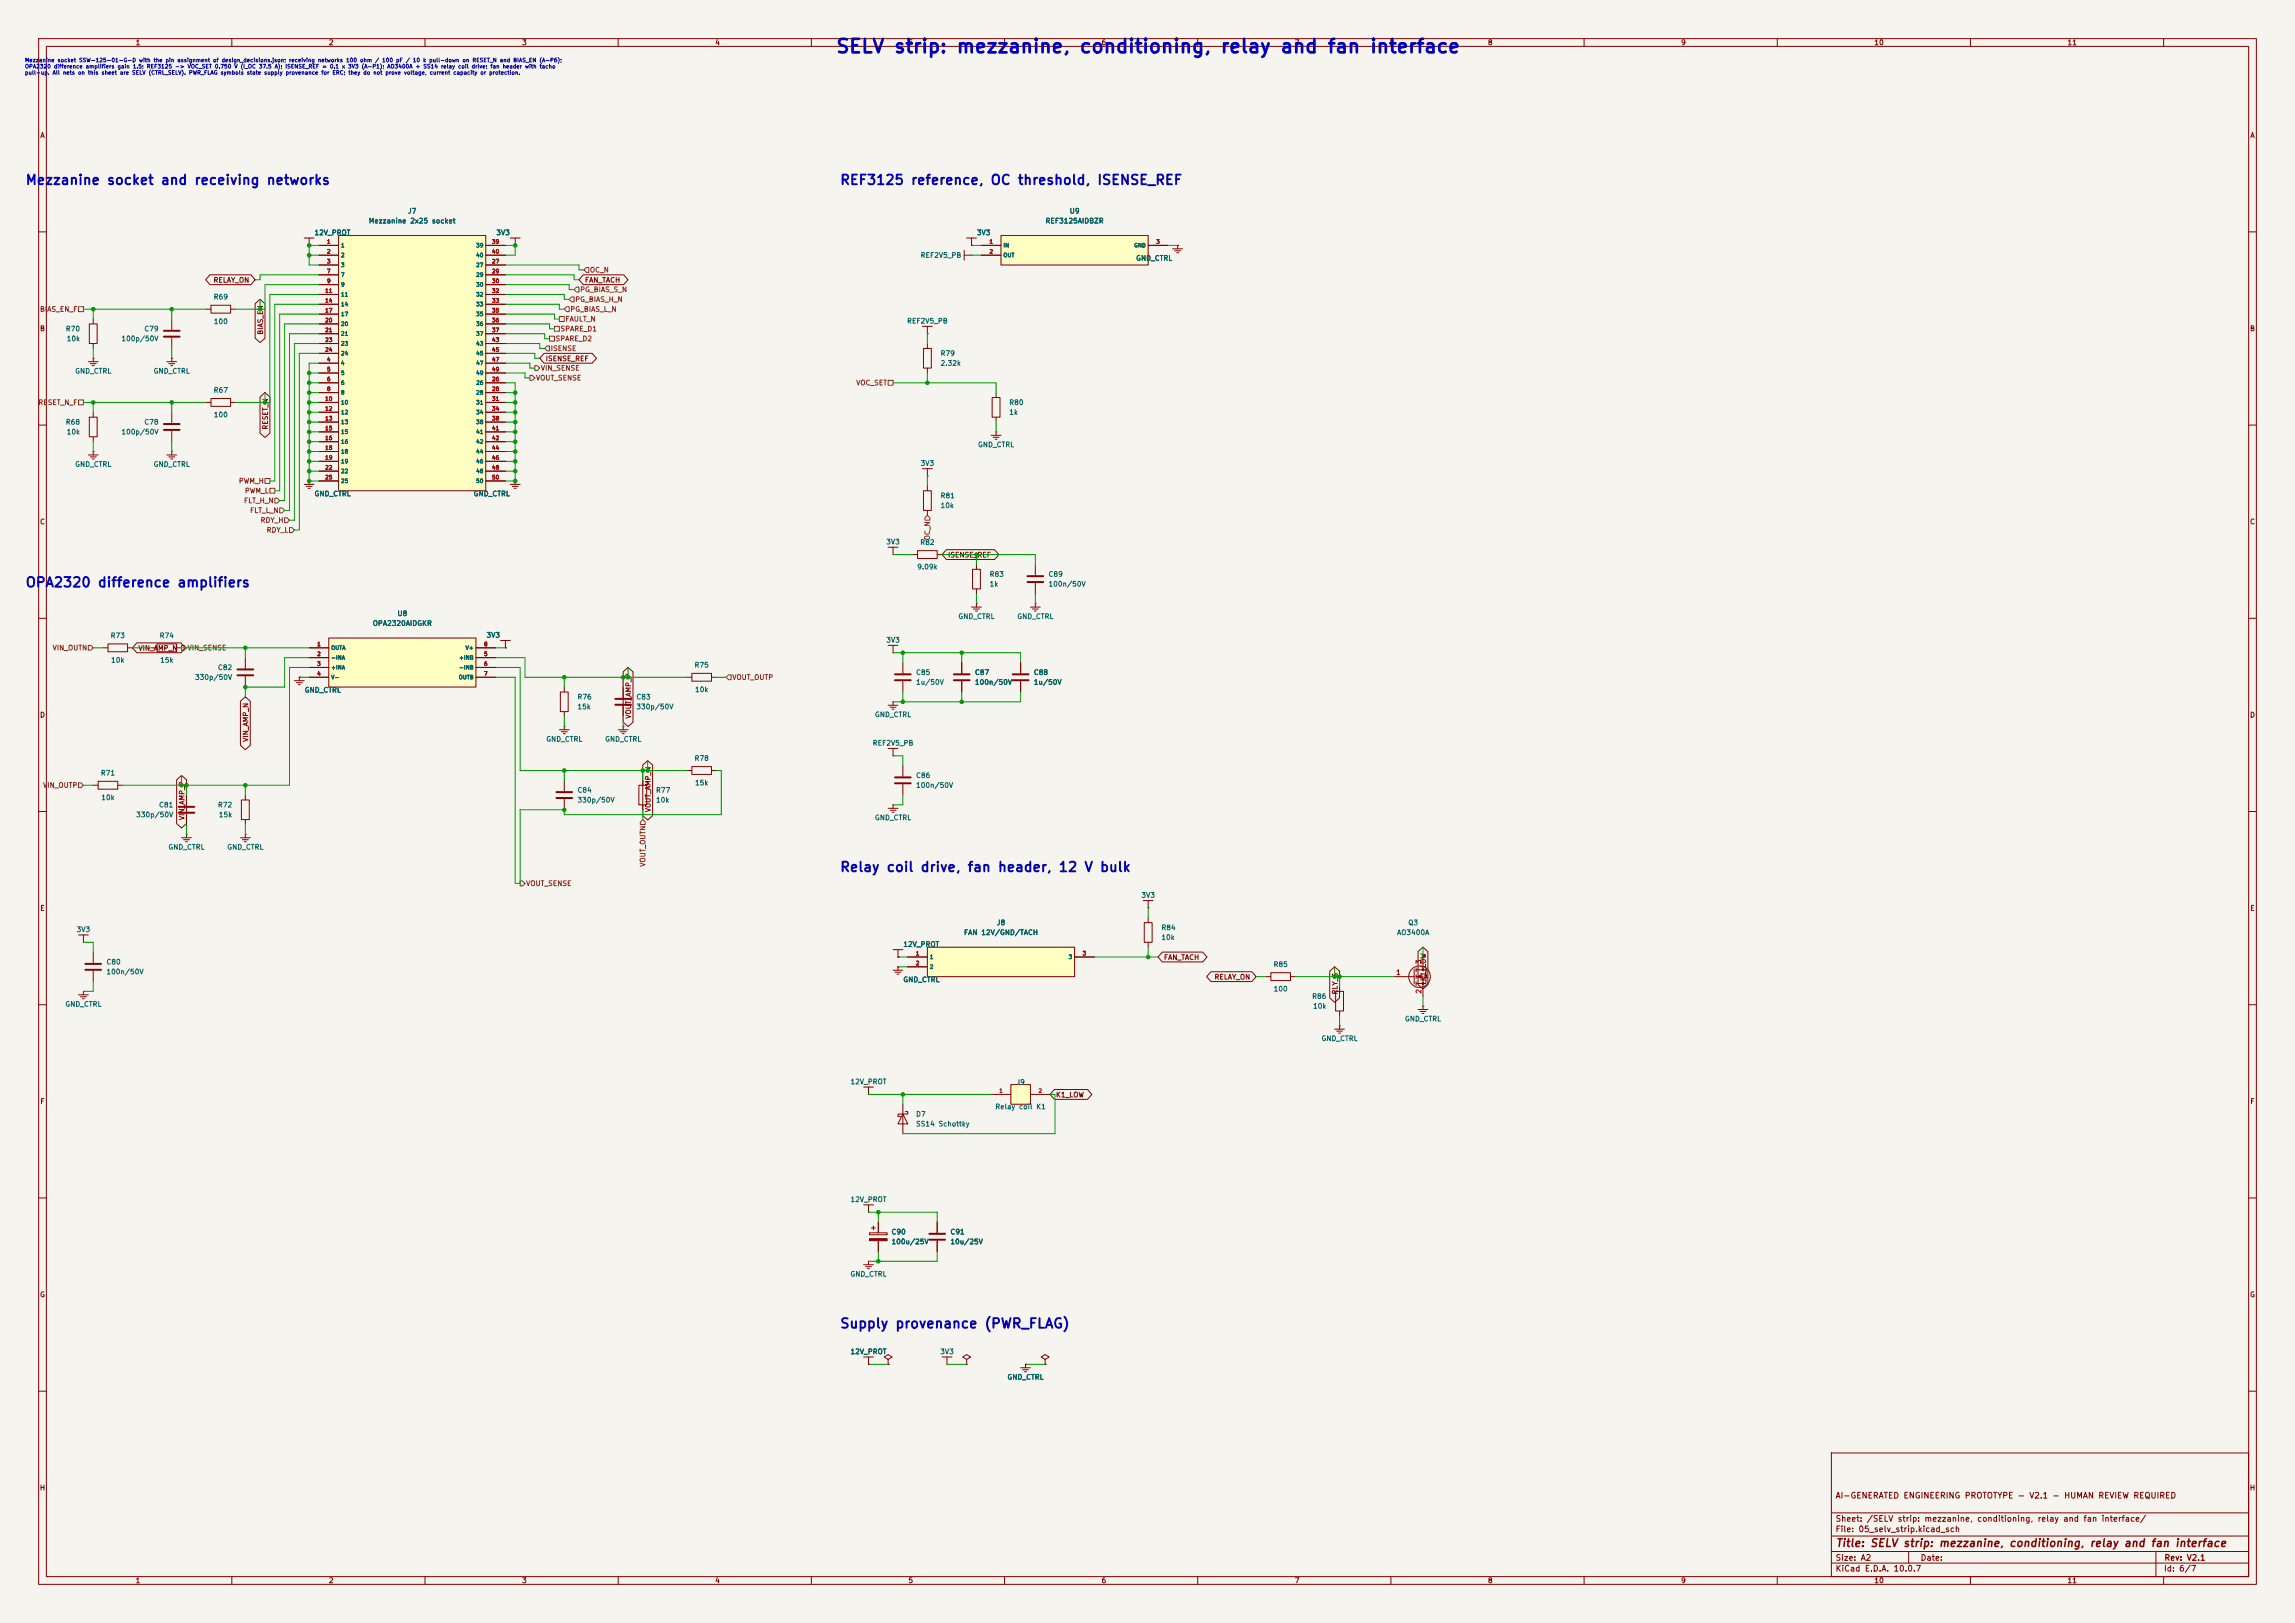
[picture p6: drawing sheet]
<svg xmlns="http://www.w3.org/2000/svg" width="594mm" height="420mm" viewBox="0 0 594 420" stroke-linecap="round" stroke-linejoin="round" font-family="sans-serif">
<defs><g id="words">
<text font-size="3.5" fill="#0000c2" x="216.2" y="14.6">SELV strip: mezzanine, conditioning, relay and fan interface</text>
<g font-size="2.5" fill="#0000c2">
<text x="6.4" y="48.4">Mezzanine socket and receiving networks</text>
<text x="217.2" y="48.4">REF3125 reference, OC threshold, ISENSE_REF</text>
<text x="6.4" y="152.6">OPA2320 difference amplifiers</text>
<text x="217.2" y="226.2">Relay coil drive, fan header, 12 V bulk</text>
<text x="217.2" y="344.3">Supply provenance (PWR_FLAG)</text>
</g>
<text font-size="2" fill="#840000" x="475" y="400.8">Title: SELV strip: mezzanine, conditioning, relay and fan interface</text>
<g font-size="1.5" fill="#840000">
<text x="475" y="388.1">AI-GENERATED ENGINEERING PROTOTYPE - V2.1 - HUMAN REVIEW REQUIRED</text>
<text x="475" y="394.1">Sheet: /SELV strip: mezzanine, conditioning, relay and fan interface/</text>
<text x="475" y="396.8">File: 05_selv_strip.kicad_sch</text>
<text x="475" y="407">KiCad E.D.A. 10.0.7</text>
<text x="475" y="404.2">Size: A2</text>
<text x="497" y="404.2">Date:</text>
<text x="560" y="407">Id: 6/7</text>
<text x="560.1" y="404.2">Rev: V2.1</text>
</g>
<g font-size="1.3" fill="#840000">
<text x="35" y="12">1</text>
<text x="85" y="12">2</text>
<text x="135" y="12">3</text>
<text x="185" y="12">4</text>
<text x="235" y="12">5</text>
<text x="285" y="12">6</text>
<text x="335" y="12">7</text>
<text x="385" y="12">8</text>
<text x="435" y="12">9</text>
<text x="485" y="12">10</text>
<text x="535" y="12">11</text>
<text x="10.3" y="36">A</text>
<text x="582.3" y="36">A</text>
<text x="55.1" y="73.4">RELAY_ON</text>
<text x="151.3" y="73.4">FAN_TACH</text>
<text x="10.2" y="86">B</text>
<text x="68.4" y="86.7" transform="rotate(-90 68.4 86.7)">BIAS_EN</text>
<text x="582.2" y="86">B</text>
<text x="141.1" y="93.8">ISENSE_REF</text>
<text x="69.6" y="111.3" transform="rotate(-90 69.6 111.3)">RESET_N</text>
<text x="10.2" y="136">C</text>
<text x="582.2" y="136">C</text>
<text x="245.2" y="144.6">ISENSE_REF</text>
<text x="35.7" y="168.7">VIN_AMP_N</text>
<text x="10.2" y="186">D</text>
<text x="582.2" y="186">D</text>
<text x="163.6" y="186.1" transform="rotate(-90 163.6 186.1)">VOUT_AMP_P</text>
<text x="64.6" y="192.1" transform="rotate(-90 64.6 192.1)">VIN_AMP_N</text>
<text x="48" y="212.4" transform="rotate(-90 48 212.4)">VIN_AMP_P</text>
<text x="168.7" y="210.3" transform="rotate(-90 168.7 210.3)">VOUT_AMP_N</text>
<text x="10.3" y="236">E</text>
<text x="582.3" y="236">E</text>
<text x="301.1" y="248.7">FAN_TACH</text>
<text x="314.2" y="253.8">RELAY_ON</text>
<text x="346.5" y="257.5" transform="rotate(-90 346.5 257.5)">RLY_G</text>
<text x="369.4" y="254" transform="rotate(-90 369.4 254)">K1_LOW</text>
<text x="10.3" y="286">F</text>
<text x="273.2" y="284.3">K1_LOW</text>
<text x="582.3" y="286">F</text>
<text x="10.2" y="336">G</text>
<text x="582.2" y="336">G</text>
<text x="10.2" y="386">H</text>
<text x="582.2" y="386">H</text>
<text x="35" y="410">1</text>
<text x="85" y="410">2</text>
<text x="135" y="410">3</text>
<text x="185" y="410">4</text>
<text x="235" y="410">5</text>
<text x="285" y="410">6</text>
<text x="335" y="410">7</text>
<text x="385" y="410">8</text>
<text x="435" y="410">9</text>
<text x="485" y="410">10</text>
<text x="535" y="410">11</text>
</g>
<g font-size="1.3" fill="#006464">
<text x="95.3" y="58.1">Mezzanine 2x25 socket</text>
<text x="105.5" y="55.6">J7</text>
<text x="270.5" y="58.1">REF3125AIDBZR</text>
<text x="276.7" y="55.6">U9</text>
<text x="81.3" y="61.2">12V_PROT</text>
<text x="128.3" y="61.2">3V3</text>
<text x="252.7" y="61.2">3V3</text>
<text x="238.2" y="67">REF2V5_PB</text>
<text x="293.9" y="67.8">GND_CTRL</text>
<text x="55.2" y="77.8">R69</text>
<text x="16.9" y="86.1">R70</text>
<text x="17.1" y="88.6">10k</text>
<text x="31.3" y="88.6">100p/50V</text>
<text x="37.2" y="86.1">C79</text>
<text x="55.2" y="84.1">100</text>
<text x="234.6" y="84">REF2V5_PB</text>
<text x="243.3" y="92.4">R79</text>
<text x="243.3" y="94.9">2.32k</text>
<text x="19.3" y="97">GND_CTRL</text>
<text x="39.6" y="97">GND_CTRL</text>
<text x="55.2" y="101.9">R67</text>
<text x="261.1" y="105.1">R80</text>
<text x="261.1" y="107.6">1k</text>
<text x="16.9" y="110.2">R68</text>
<text x="17.1" y="112.7">10k</text>
<text x="31.3" y="112.7">100p/50V</text>
<text x="37.2" y="110.2">C78</text>
<text x="55.2" y="108.3">100</text>
<text x="253" y="116">GND_CTRL</text>
<text x="19.3" y="121.1">GND_CTRL</text>
<text x="39.6" y="121.1">GND_CTRL</text>
<text x="238.1" y="120.9">3V3</text>
<text x="81.3" y="128.7">GND_CTRL</text>
<text x="122.5" y="128.7">GND_CTRL</text>
<text x="243.3" y="129.2">R81</text>
<text x="243.3" y="131.8">10k</text>
<text x="229.3" y="141.2">3V3</text>
<text x="238.1" y="141.3">R82</text>
<text x="237.3" y="147.6">9.09k</text>
<text x="256" y="149.6">R83</text>
<text x="271.3" y="149.6">C89</text>
<text x="256" y="152.1">1k</text>
<text x="271.3" y="152.1">100n/50V</text>
<text x="102.7" y="159.7">U8</text>
<text x="247.9" y="160.5">GND_CTRL</text>
<text x="263.2" y="160.5">GND_CTRL</text>
<text x="28.5" y="165.4">R73</text>
<text x="41.2" y="165.4">R74</text>
<text x="96.4" y="162.3">OPA2320AIDGKR</text>
<text x="125.8" y="165.3">3V3</text>
<text x="229.3" y="166.6">3V3</text>
<text x="28.6" y="171.8">10k</text>
<text x="41.3" y="171.8">15k</text>
<text x="56.3" y="173.7">C82</text>
<text x="179.6" y="173">R75</text>
<text x="50.3" y="176.2">330p/50V</text>
<text x="78.7" y="179.5">GND_CTRL</text>
<text x="179.8" y="179.4">10k</text>
<text x="237" y="175">C85</text>
<text x="237" y="177.5">1u/50V</text>
<text x="252.2" y="175">C87</text>
<text x="252.2" y="177.5">100n/50V</text>
<text x="267.4" y="175">C88</text>
<text x="267.4" y="177.5">1u/50V</text>
<text x="149.3" y="181.3">R76</text>
<text x="149.3" y="183.8">15k</text>
<text x="164.6" y="181.3">C83</text>
<text x="164.6" y="183.8">330p/50V</text>
<text x="226.3" y="185.9">GND_CTRL</text>
<text x="141.2" y="192.2">GND_CTRL</text>
<text x="156.5" y="192.2">GND_CTRL</text>
<text x="179.6" y="197.2">R78</text>
<text x="225.8" y="193.2">REF2V5_PB</text>
<text x="26" y="201">R71</text>
<text x="179.8" y="203.5">15k</text>
<text x="237" y="201.6">C86</text>
<text x="26.1" y="207.3">10k</text>
<text x="41" y="209.2">C81</text>
<text x="56.3" y="209.2">R72</text>
<text x="149.3" y="205.4">C84</text>
<text x="149.3" y="208">330p/50V</text>
<text x="169.7" y="205.4">R77</text>
<text x="169.7" y="208">10k</text>
<text x="237" y="204.2">100n/50V</text>
<text x="35.1" y="211.8">330p/50V</text>
<text x="56.5" y="211.8">15k</text>
<text x="226.3" y="212.5">GND_CTRL</text>
<text x="43.4" y="220.2">GND_CTRL</text>
<text x="58.7" y="220.2">GND_CTRL</text>
<text x="295.3" y="232.6">3V3</text>
<text x="257.9" y="239.7">J8</text>
<text x="364.4" y="239.7">Q3</text>
<text x="19.7" y="241.5">3V3</text>
<text x="233.7" y="245.3">12V_PROT</text>
<text x="249.4" y="242.3">FAN 12V/GND/TACH</text>
<text x="300.5" y="241">R84</text>
<text x="300.5" y="243.5">10k</text>
<text x="361.5" y="242.3">AO3400A</text>
<text x="27.4" y="249.9">C80</text>
<text x="329.5" y="250.5">R85</text>
<text x="27.4" y="252.4">100n/50V</text>
<text x="233.7" y="254.5">GND_CTRL</text>
<text x="329.5" y="256.9">100</text>
<text x="16.8" y="260.8">GND_CTRL</text>
<text x="339.5" y="258.8">R86</text>
<text x="339.7" y="261.3">10k</text>
<text x="341.9" y="269.7">GND_CTRL</text>
<text x="363.5" y="264.6">GND_CTRL</text>
<text x="220" y="280.9">12V_PROT</text>
<text x="262.9" y="281">J9</text>
<text x="257.5" y="287.3">Relay coil K1</text>
<text x="237" y="289.3">D7</text>
<text x="237" y="291.8">SS14 Schottky</text>
<text x="220" y="311.4">12V_PROT</text>
<text x="230.6" y="319.7">C90</text>
<text x="230.6" y="322.3">100u/25V</text>
<text x="245.9" y="319.7">C91</text>
<text x="245.9" y="322.3">10u/25V</text>
<text x="220" y="330.7">GND_CTRL</text>
<text x="220" y="350.7">12V_PROT</text>
<text x="243.2" y="350.7">3V3</text>
<text x="260.6" y="357.3">GND_CTRL</text>
</g>
<g font-size="1.3" fill="#725600">
<text x="152.6" y="70.8">OC_N</text>
<text x="150" y="75.9">PG_BIAS_S_N</text>
<text x="10.2" y="81">BIAS_EN_F</text>
<text x="146.2" y="83.5">FAULT_N</text>
<text x="147.5" y="81">PG_BIAS_L_N</text>
<text x="148.8" y="78.4">PG_BIAS_H_N</text>
<text x="143.7" y="88.6">SPARE_D2</text>
<text x="144.9" y="86.1">SPARE_D1</text>
<text x="142.4" y="91.1">ISENSE</text>
<text x="138.6" y="98.8">VOUT_SENSE</text>
<text x="139.9" y="96.2">VIN_SENSE</text>
<text x="221.5" y="100">VOC_SET</text>
<text x="9.8" y="105.1">RESET_N_F</text>
<text x="61.7" y="125.4">PWM_H</text>
<text x="63" y="130.5">FLT_H_N</text>
<text x="63.3" y="128">PWM_L</text>
<text x="64.6" y="133">FLT_L_N</text>
<text x="67.3" y="135.6">RDY_H</text>
<text x="68.9" y="138.1">RDY_L</text>
<text x="241" y="139.9" transform="rotate(-90 241 139.9)">OC_N</text>
<text x="13.5" y="168.6">VIN_OUTN</text>
<text x="48.4" y="168.6">VIN_SENSE</text>
<text x="189.4" y="176.2">VOUT_OUTP</text>
<text x="11" y="204.2">VIN_OUTP</text>
<text x="167.3" y="224.4" transform="rotate(-90 167.3 224.4)">VOUT_OUTN</text>
<text x="136.1" y="229.6">VOUT_SENSE</text>
</g>
<g font-size="1.3" fill="#a90000">
<text x="368.2" y="249.7" transform="rotate(-90 368.2 249.7)">3</text>
<text x="361.2" y="252.6">1</text>
<text x="368.2" y="257.3" transform="rotate(-90 368.2 257.3)">2</text>
</g>
<g font-size="1" fill="#0000c2">
<text x="6.4" y="16.3">Mezzanine socket SSW-125-01-G-D with the pin assignment of design_decisions.json; receiving networks 100 ohm / 100 pF / 10 k pull-down on RESET_N and BIAS_EN (A-P6);</text>
<text x="6.4" y="17.9">OPA2320 difference amplifiers gain 1.5; REF3125 -&gt; VOC_SET 0.750 V (I_OC 37.5 A); ISENSE_REF = 0.1 x 3V3 (A-P1); AO3400A + SS14 relay coil drive; fan header with tacho</text>
<text x="6.4" y="19.6">pull-up. All nets on this sheet are SELV (CTRL_SELV). PWR_FLAG symbols state supply provenance for ERC; they do not prove voltage, current capacity or protection.</text>
</g>
<g font-size="1" fill="#a90000">
<text x="84.5" y="63.3">1</text>
<text x="84.5" y="65.9">2</text>
<text x="127.2" y="63.3">39</text>
<text x="127.2" y="65.9">40</text>
<text x="256" y="63.3">1</text>
<text x="256" y="65.9">2</text>
<text x="299.1" y="63.3">3</text>
<text x="84.5" y="68.4">3</text>
<text x="84.5" y="70.9">7</text>
<text x="127.2" y="68.4">27</text>
<text x="127.2" y="70.9">29</text>
<text x="84" y="76">11</text>
<text x="84.5" y="73.5">9</text>
<text x="127.2" y="73.5">30</text>
<text x="127.2" y="76">32</text>
<text x="84" y="78.6">14</text>
<text x="84" y="81.1">17</text>
<text x="84" y="83.6">20</text>
<text x="127.2" y="78.6">33</text>
<text x="127.2" y="81.1">35</text>
<text x="127.2" y="83.6">36</text>
<text x="84" y="86.2">21</text>
<text x="84" y="88.7">23</text>
<text x="127.2" y="86.2">37</text>
<text x="127.2" y="88.7">43</text>
<text x="84" y="91.3">24</text>
<text x="84.5" y="93.8">4</text>
<text x="127.2" y="91.3">45</text>
<text x="127.2" y="93.8">47</text>
<text x="84.5" y="96.3">5</text>
<text x="84.5" y="98.9">6</text>
<text x="84.5" y="101.4">8</text>
<text x="127.2" y="98.9">26</text>
<text x="127.2" y="101.4">28</text>
<text x="127.2" y="96.3">49</text>
<text x="84" y="104">10</text>
<text x="84" y="106.5">12</text>
<text x="127.2" y="104">31</text>
<text x="127.2" y="106.5">34</text>
<text x="84" y="109">13</text>
<text x="84" y="111.6">15</text>
<text x="127.2" y="109">38</text>
<text x="127.2" y="111.6">41</text>
<text x="84" y="114.1">16</text>
<text x="84" y="116.7">18</text>
<text x="84" y="119.2">19</text>
<text x="127.2" y="114.1">42</text>
<text x="127.2" y="116.7">44</text>
<text x="127.2" y="119.2">46</text>
<text x="84" y="121.7">22</text>
<text x="84" y="124.3">25</text>
<text x="127.2" y="121.7">48</text>
<text x="127.2" y="124.3">50</text>
<text x="82" y="167.5">1</text>
<text x="125.2" y="167.5">8</text>
<text x="82" y="170">2</text>
<text x="82" y="172.5">3</text>
<text x="125.2" y="170">5</text>
<text x="125.2" y="172.5">6</text>
<text x="82" y="175.1">4</text>
<text x="125.2" y="175.1">7</text>
<text x="236.9" y="247.5">1</text>
<text x="236.9" y="250">2</text>
<text x="280.1" y="247.5">3</text>
<text x="258.5" y="283">1</text>
<text x="268.7" y="283">2</text>
</g>
<g font-size="1" fill="#006464">
<text x="88.1" y="64.3">1</text>
<text x="123.1" y="64.3">39</text>
<text x="259.6" y="64.3">IN</text>
<text x="293.4" y="64.3">GND</text>
<text x="88.1" y="66.8">2</text>
<text x="88.1" y="69.3">3</text>
<text x="88.1" y="71.9">7</text>
<text x="123.1" y="69.3">27</text>
<text x="123.1" y="71.9">29</text>
<text x="123.1" y="66.8">40</text>
<text x="259.6" y="66.8">OUT</text>
<text x="88.1" y="74.4">9</text>
<text x="88.1" y="77">11</text>
<text x="123.1" y="74.4">30</text>
<text x="123.1" y="77">32</text>
<text x="88.1" y="79.5">14</text>
<text x="88.1" y="82">17</text>
<text x="123.1" y="79.5">33</text>
<text x="123.1" y="82">35</text>
<text x="88.1" y="84.6">20</text>
<text x="88.1" y="87.1">21</text>
<text x="88.1" y="89.7">23</text>
<text x="123.1" y="84.6">36</text>
<text x="123.1" y="87.1">37</text>
<text x="123.1" y="89.7">43</text>
<text x="88.1" y="94.7">4</text>
<text x="88.1" y="92.2">24</text>
<text x="123.1" y="92.2">45</text>
<text x="123.1" y="94.7">47</text>
<text x="88.1" y="97.3">5</text>
<text x="88.1" y="99.8">6</text>
<text x="123.1" y="99.8">26</text>
<text x="123.1" y="97.3">49</text>
<text x="88.1" y="102.4">8</text>
<text x="88.1" y="104.9">10</text>
<text x="88.1" y="107.4">12</text>
<text x="123.1" y="102.4">28</text>
<text x="123.1" y="104.9">31</text>
<text x="123.1" y="107.4">34</text>
<text x="88.1" y="110">13</text>
<text x="88.1" y="112.5">15</text>
<text x="123.1" y="110">38</text>
<text x="123.1" y="112.5">41</text>
<text x="88.1" y="115.1">16</text>
<text x="88.1" y="117.6">18</text>
<text x="123.1" y="115.1">42</text>
<text x="123.1" y="117.6">44</text>
<text x="88.1" y="120.1">19</text>
<text x="88.1" y="122.7">22</text>
<text x="88.1" y="125.2">25</text>
<text x="123.1" y="120.1">46</text>
<text x="123.1" y="122.7">48</text>
<text x="123.1" y="125.2">50</text>
<text x="85.6" y="168.4">OUTA</text>
<text x="85.6" y="170.9">-INA</text>
<text x="85.6" y="173.5">+INA</text>
<text x="118.7" y="170.9">+INB</text>
<text x="118.7" y="173.5">-INB</text>
<text x="120.4" y="168.4">V+</text>
<text x="85.6" y="176">V-</text>
<text x="118.6" y="176">OUTB</text>
<text x="240.5" y="248.4">1</text>
<text x="240.5" y="250.9">2</text>
<text x="276.5" y="248.4">3</text>
</g>
</g></defs>
<path d="M0 0h594v420h-594z" fill="#f5f4ef" stroke="#f5f4ef" stroke-width=".26"/>
<g fill="none" stroke="#840000" stroke-width=".26">
<path d="M10 10h574v400h-574zM12 12h570v396h-570zM60 10v2M110 10v2M160 10v2M210 10v2M260 10v2M310 10v2M360 10v2M410 10v2M460 10v2M510 10v2"/>
<path d="M560 10v2M10 60h2M132.1 61.6h2.5M133.3 63.5h.1M133.3 61.6v1.9M250.2 61.6h2.5M251.5 63.5h.1M251.5 61.6v1.9M582 60h2M43.2 93.6h2.5M43.7 94.1h1.5M44.2 94.6h.5"/>
<path d="M44.4 92.7h.1M44.4 82.6v2.7M44.4 87.4v2.8M44.4 92.7v.9M10 110h2M43.2 117.7h2.5M43.7 118.2h1.5M44.2 118.7h.5M44.4 116.8h.1M44.4 116.8v.9M256.5 112.6h2.6M257 113.2h1.6"/>
<path d="M257.6 113.7h.5M257.8 111.8h.1M257.8 111.8v.8M582 110h2M132.1 125.3h2.5M132.6 125.9h1.5M133.1 126.4h.5M133.3 124.5h.1M133.3 124.5v.8M238.8 121.3h2.5M240 123.2h.1M240 121.3v1.9"/>
<path d="M268 146.1v2.7M268 150.9v2.8M10 160h2M129.5 165.7h2.6M130.8 167.6h.1M130.8 165.7v1.9M582 160h2M144.8 188.8h2.5M145.3 189.4h1.5M145.8 189.9h.5M146 188h.1M146 188v.8"/>
<path d="M10 210h2M582 210h2M10 260h2M582 260h2M10 310h2M582 310h2M10 360h2M474 376h108v32h-108zM582 360h2M474 397.5h108M474 391.5h108M60 408v2"/>
<path d="M110 408v2M160 408v2M210 408v2M260 408v2M310 408v2M360 408v2M410 408v2M460 408v2M474 404.5h108M474 401.5h108M494 401.5v3M510 408v2"/>
<path d="M558 401.5v6.5M560 408v2"/>
</g>
<path d="M42.4 85.6h4.1M42.4 87.1h4.1M265.9 149.1h4.1M265.9 150.6h4.1" fill="none" stroke="#840000" stroke-width=".51"/>
<path d="M259.1 61h38.1v7.6h-38.1z" fill="#ffffc2"/>
<g fill="none" stroke="#840000" stroke-width=".26">
<path d="M254 63.5h5.1M254 66h5.1M259.1 61h38.1v7.6h-38.1zM297.2 63.5h5.1M22.9 117.7h2.5M23.1 108h2v5h-2zM23.4 118.2h1.5M23.9 118.7h.5M24.1 116.8h.1M24.1 106.7v1.3M24.1 113v1.3M24.1 116.8v.9"/>
<path d="M53.3 104.1h1.3M54.6 103.1h5.1v2.1h-5.1zM59.7 104.1h1.3M76.2 176.1h2.5M76.7 176.7h1.5M77.2 177.2h.5M77.5 175.3h.1M77.5 175.3v.8"/>
</g>
<path d="M85.1 165.1h38.1v12.7h-38.1z" fill="#ffffc2"/>
<g fill="none" stroke="#840000" stroke-width=".26">
<path d="M54.6 79h5.1v2h-5.1zM53.3 80h1.3M59.7 80h1.3M44.4 106.7v2.8M44.4 111.5v2.8M229.9 141.6h2.5M231.1 143.5h.1M231.1 141.6v1.9M236.2 143.5h1.3M237.5 142.5h5.1v2h-5.1zM242.6 143.5h1.2M80 167.6h5.1"/>
<path d="M80 170.2h5.1M80 172.7h5.1M80 175.3h5.1M85.1 165.1h38.1v12.7h-38.1zM123.2 167.6h5.1M123.2 170.2h5.1M123.2 172.7h5.1M123.2 175.3h5.1M223.5 351.2h2.6M224.8 353.1h.1M224.8 351.2v1.9M229.9 351.8l1-.6-1-.7-1 .7 1 .6v1.3"/>
<path d="M229.9 353.1h.1M243.8 351.2h2.6M245.1 353.1h.1M245.1 351.2v1.9"/>
</g>
<path d="M42.4 109.7h4.1M42.4 111.3h4.1" fill="none" stroke="#840000" stroke-width=".51"/>
<path d="M261.6 280.7h5.1v5.1h-5.1z" fill="#ffffc2"/>
<g fill="none" stroke="#840000" stroke-width=".26">
<path d="M303.5 64.4h2.6M304 64.9h1.6M304.5 65.4h.6M304.8 63.5h.1M304.8 63.5v.9M266.7 157.1h2.5M267.2 157.6h1.5M267.7 158.1h.5M268 156.2h.1M268 156.2v.9M295.9 233h2.5M296.2 238.8h2v5h-2z"/>
<path d="M297.2 235h.1M297.2 233v2M297.2 237.5v1.3M231.1 245.7h2.6M232.4 247.7h.1M232.4 245.7v2M297.2 243.8v1.3M256.5 283.2h5.1M261.6 280.7h5.1v5.1h-5.1zM266.7 283.2h5.1"/>
</g>
<path d="M240 245.1h38.1v7.6h-38.1z" fill="#ffffc2"/>
<g fill="none" stroke="#840000" stroke-width=".26">
<path d="M78.7 61.6h2.6M80 63.5h.1M80 61.6v1.9M22.9 93.6h2.5M23.1 83.8h2v5.1h-2zM23.4 94.1h1.5M23.9 94.6h.5M24.1 92.7h.1M24.1 82.6v1.2M24.1 88.9v1.3M24.1 92.7v.9M238.8 84.5h2.5"/>
<path d="M239 90.2h2v5.1h-2zM240 86.4h.1M240 84.5v1.9M240 88.9v1.3M240 95.3v1.2M256.8 102.9h2v5.1h-2zM257.8 101.6v1.3M257.8 108v1.2M251.5 157.1h2.5M252 157.6h1.5M252.5 158.1h.5M252.7 156.2h.1"/>
<path d="M252.7 156.2v.9M26.7 167.6h1.2M27.9 166.6h5.1v2.1h-5.1zM33 167.6h1.3M39.4 167.6h1.2M40.6 166.6h5.1v2.1h-5.1zM45.7 167.6h1.3M63.5 170.2v2.8M63.5 175v2.8M177.8 175.3h1.3M179.1 174.2h5v2.1h-5zM184.1 175.3h1.3"/>
<path d="M229.9 167h2.5M231.1 168.9h.1M231.1 167v1.9M233.7 171.5v2.7M233.7 176.3v2.8M248.9 171.5v2.7M248.9 176.3v2.8M264.2 171.5v2.7M264.2 176.3v2.8M229.9 182.5h2.5M230.4 183h1.5M230.9 183.5h.5"/>
<path d="M231.1 181.6h.1M231.1 181.6v.9M234.9 247.7h5.1M234.9 250.2h5.1M240 245.1h38.1v7.6h-38.1zM278.1 247.7h5.1M327.7 252.7h1.2M328.9 251.7h5.1v2h-5.1zM334 252.7h1.3M345.7 256.5h2v5.1h-2zM346.7 255.3v1.2M360.7 252.7h5.3"/>
<path d="M366 250.8v3.8M366.5 251h2.6v3.5h-2.6M366.5 252.7h1.8v5.1M366.5 250.4v1.1M366.5 252.2v1M366.5 254v1M368.3 247.7v3.3M368.7 252.3h.7M369.1 252.3l.3 .7h-.7zM345.4 266.3h2.6M345.9 266.8h1.6M346.5 267.3h.5"/>
<path d="M346.7 265.4h.1M346.7 261.6v1.3M346.7 265.4v.9M367 261.2h2.6M367.5 261.7h1.6M368 262.3h.6M368.3 260.4h.1M368.3 260.4v.8"/>
<circle cx="367.4" cy="252.7" r="2.79"/>
</g>
<g fill="#840000" stroke="#840000" stroke-width=".26">
<path d="M366.8 252.7l1-.4v.8z"/>
<circle cx="368.3" cy="251" r=".25"/>
<circle cx="368.3" cy="254.5" r=".25"/>
</g>
<path d="M61.5 174.8h4M61.5 173.2h4M231.6 174.5h4.1M231.6 176h4.1M246.9 174.5h4.1M246.9 176h4.1M262.1 174.5h4.1M262.1 176h4.1" fill="none" stroke="#840000" stroke-width=".51"/>
<path d="M87.6 61h38.1v66h-38.1z" fill="#ffffc2"/>
<g fill="none" stroke="#840000" stroke-width=".26">
<path d="M54.3 71.1h10.6l1.1 1.3-1.1 1.3h-10.6l-1.1-1.3zM66 78.6l1.3-1.1 1.3 1.1v8.9l-1.3 1.1-1.3-1.1zM80 63.5h.1M82.5 63.5h5.1M82.5 66h5.1M82.5 68.6h5.1M82.5 71.1h5.1M82.5 73.7h5.1M82.5 76.2h5.1M82.5 78.7h5.1M87.6 61h38.1v66h-38.1zM125.7 63.5h5.1"/>
<path d="M125.7 66h5.1M125.7 68.6h5.1M125.7 71.1h5.1M125.7 73.7h5.1M125.7 76.2h5.1M125.7 78.7h5.1M133.3 63.5h.1M151 71.1h10.4l1.1 1.3-1.1 1.3h-10.4l-1.1-1.3zM249.6 66h1.9M249.6 64.8v2.5M251.5 66h.1M251.5 63.5h.1"/>
<path d="M254 63.5h5.1M254 66h5.1M297.2 63.5h5.1M304.8 63.5h.1M82.5 94h5.1M82.5 96.5h5.1M82.5 99.1h5.1M82.5 81.3h5.1M82.5 83.8h5.1M82.5 86.4h5.1M82.5 88.9h5.1M82.5 91.4h5.1"/>
<path d="M125.7 94h5.1M125.7 96.5h5.1M125.7 99.1h5.1M125.7 81.3h5.1M125.7 83.8h5.1M125.7 86.4h5.1M125.7 88.9h5.1M125.7 91.4h5.1M140.8 91.4h12.5l1.1 1.3-1.1 1.3h-12.5l-1.1-1.3zM67.3 102.7l1.3-1.1 1.3 1.1v9.4l-1.3 1.1-1.3-1.1zM82.5 101.6h5.1M82.5 104.1h5.1"/>
<path d="M82.5 106.7h5.1M82.5 109.2h5.1M82.5 111.8h5.1M82.5 114.3h5.1M82.5 116.8h5.1M82.5 119.4h5.1M125.7 101.6h5.1M125.7 104.1h5.1M125.7 106.7h5.1M125.7 109.2h5.1M125.7 111.8h5.1M125.7 114.3h5.1"/>
<path d="M125.7 116.8h5.1M125.7 119.4h5.1M78.7 125.3h2.6M79.2 125.9h1.6M79.8 126.4h.5M80 124.5h.1M80 124.5v.8M82.5 121.9h5.1M82.5 124.5h5.1M125.7 121.9h5.1M125.7 124.5h5.1M133.3 124.5h.1"/>
<path d="M239 127h2v5.1h-2zM240 125.7v1.3M240 132.1v1.3M245 142.2h12.4l1.1 1.3-1.1 1.3h-12.4l-1.2-1.3zM251.7 147.3h2v5.1h-2zM252.7 146.1v1.2M252.7 152.4v1.3M35.4 166.4h11.4l1.1 1.2-1.1 1.3h-11.4l-1.1-1.3zM77.5 175.3h.1M80 167.6h5.1M80 170.2h5.1M80 172.7h5.1"/>
<path d="M80 175.3h5.1M123.2 167.6h5.1M123.2 170.2h5.1M123.2 172.7h5.1M123.2 175.3h5.1M130.8 167.6h.1M145 179.1h2.1v5.1h-2.1zM146 177.8v1.3M161.3 173.8l1.3-1.1 1.2 1.1v13.1l-1.2 1.1-1.3-1.1zM161.3 177.8v2.8M248.9 171.5v2.7M248.9 176.3v2.8"/>
<path d="M264.2 171.5v2.7M264.2 176.3v2.8M62.2 181.5l1.3-1.2 1.3 1.2v11.4l-1.3 1.1-1.3-1.1zM146 184.2v1.2M160 188.8h2.6M160.5 189.4h1.6M161 189.9h.5M161.3 188h.1M161.3 182.6v2.8M161.3 188v.8M166.4 198l1.2-1.1 1.3 1.1v13.1l-1.3 1.1-1.2-1.1zM177.8 199.4h1.3"/>
<path d="M179.1 198.4h5v2h-5zM184.1 199.4h1.3M229.9 193.7h2.5M231.1 195.6h.1M231.1 193.7v1.9M233.7 198.1v2.8M24.1 203.2h1.3M25.4 202.2h5.1v2h-5.1zM30.5 203.2h1.2M45.7 201.8l1.3-1.1 1.3 1.1v11.3l-1.3 1.2-1.3-1.2zM47 216.8h2.5M47.5 217.3h1.5"/>
<path d="M48 217.8h.5M48.3 215.9h.1M48.3 205.7v2.8M48.3 210.6v2.8M48.3 215.9v.9M62.2 216.8h2.6M62.5 207h2v5.1h-2zM62.7 217.3h1.6M63.2 217.8h.6M63.5 215.9h.1M63.5 205.7v1.3M63.5 212.1v1.3"/>
<path d="M63.5 215.9v.9M146 201.9v2.8M146 206.8v2.8M165.4 203.2h2v5.1h-2zM166.4 201.9v1.3M166.4 208.3v1.3M229.9 209.2h2.5M230.4 209.7h1.5M230.9 210.2h.5M231.1 208.3h.1M231.1 208.3v.9M233.7 202.9v2.8"/>
<path d="M20.3 241.9h2.6M20.3 257.4h2.6M20.8 257.9h1.6M21.3 258.4h.5M21.6 243.8h.1M21.6 256.5h.1M21.6 241.9v1.9M21.6 256.5v.9M24.1 246.4v2.8M24.1 251.2v2.8M231.1 251.1h2.6M231.6 251.6h1.6"/>
<path d="M232.2 252.1h.5M232.4 250.2h.1M232.4 247.7h.1M232.4 250.2v.9M234.9 247.7h5.1M234.9 250.2h5.1M278.1 247.7h5.1M300.8 246.4h10.5l1.1 1.3-1.1 1.2h-10.5l-1.1-1.2zM313.4 251.5h10.6l1.1 1.2-1.1 1.3h-10.6l-1.1-1.3zM344.2 251.3l1.2-1.1 1.3 1.1v7l-1.3 1.1-1.2-1.1zM367 246.2l1.3-1.1 1.3 1.1v8.6l-1.3 1.1-1.3-1.1zM223.5 281.3h2.6"/>
<path d="M224.8 283.2h.1M224.8 281.3v1.9M233.7 288.3l1.2 2.5h-2.5zM233.7 285.8v7.6M234.3 287.7h.6v.6h-2.5v.6h.6M272.9 281.9h8.6l1.1 1.3-1.1 1.3h-8.6l-1.1-1.3zM223.5 311.8h2.6M224.8 313.7h.1M224.8 311.8v1.9M225 319h4.6v.5h-4.6zM225.6 317.8h1M226.1 317.2v1.1"/>
<path d="M227.3 316.2v2.8M242.6 316.2v2.8M223.5 327.3h2.6M224 327.8h1.6M224.5 328.3h.5M224.8 326.4h.1M224.8 326.4v.9M227.3 321.1v2.8M242.6 321.1v2.8M224.8 353.1h.1M229.9 353.1h.1M250.2 351.8l1-.6-1-.7-1 .7 1 .6v1.3"/>
<path d="M250.2 353.1h.1M264.2 353.9h2.5M264.7 354.5h1.5M265.2 355h.5M265.4 353.1h.1M265.4 353.1v.8M270.5 351.8l1-.6-1-.7-1 .7 1 .6v1.3M270.5 353.1h.1"/>
</g>
<path d="M159.3 180.8h4M159.3 182.4h4M46.2 208.8h4.1M46.2 210.3h4.1M144 205h4.1M144 206.5h4.1M231.6 201.2h4.1M231.6 202.7h4.1M22.1 249.4h4.1M22.1 251h4.1M240.5 319.3h4.1M240.5 320.8h4.1" fill="none" stroke="#840000" stroke-width=".51"/>
<path d="M225 320.5h4.6v.6h-4.6z" fill="#840000" stroke="#840000" stroke-width=".26"/>
<g fill="none" stroke="#725600" stroke-width=".26">
<path d="M20.3 79.4h1.3v1.2h-1.3zM148 76.8h.6v1.3h-.6l-.7-.6zM149.2 74.3h.7v1.3h-.7l-.6-.7zM151.8 69.2h.6v1.3h-.6l-.7-.6zM137.2 97.2h.6l.6 .6-.6 .6h-.6zM138.4 94.6h.7l.6 .7-.6 .6h-.7zM141.6 89.5h.6v1.3h-.6l-.6-.6zM142.2 87h1.3v1.3h-1.3zM143.5 84.5h1.3v1.2h-1.3zM144.8 81.9h1.2v1.3h-1.2zM146 80l.7-.6h.6v1.2h-.6zM229.9 98.4h1.2v1.3h-1.2z"/>
<path d="M20.3 103.5h1.3v1.3h-1.3zM68.6 123.8h1.2v1.3h-1.2zM69.8 126.4h1.3v1.2h-1.3zM71.1 128.9h.7l.6 .6-.6 .7h-.7zM72.4 131.4h.6l.7 .7-.7 .6h-.6zM73.7 134h.6l.6 .6-.6 .7h-.6zM74.9 136.5h.7l.6 .7-.6 .6h-.7zM240 133.4l.7 .6v.6h-1.3v-.6zM22.9 167h.6l.6 .6-.6 .7h-.6zM47 167h.6l.7 .6-.7 .7h-.6zM188.6 174.6h.6v1.3h-.6l-.6-.6zM20.3 202.6h.7l.6 .6-.6 .6h-.7z"/>
<path d="M166.4 212.1l.6 .6v.7h-1.3v-.7zM134.6 228h.7l.6 .6-.6 .6h-.7z"/>
</g>
<g fill="none" stroke="#009600" stroke-width=".26">
<path d="M67.3 77.5v2.5M80 66h2.5M82.5 71.1h-15.2v1.3h-1.3M82.5 73.7h-13.9v6.3h-7.6M82.5 76.2h-12.7v27.9h-8.8M82.5 78.7h-11.4v45.8h-1.3M82.5 63.5h-2.5v5.1h2.5M130.8 71.1h17.8v1.3h1.3M130.8 73.7h16.5v1.2h1.3M130.8 76.2h15.2v1.3h1.3M130.8 78.7h14v1.3h1.2M130.8 63.5h2.5v2.5h-2.5"/>
<path d="M130.8 68.6h19.1v1.3h1.2M251.5 63.5h2.5M251.5 66h2.5M302.3 63.5h2.5M21.6 80h31.7M24.1 80v2.6M24.1 90.2v2.5M44.4 80v2.6M44.4 90.2v2.5M80 99.1h2.5M80 96.5h2.5M82.5 81.3h-10.1v45.7h-1.3"/>
<path d="M82.5 83.8h-8.8v45.7h-1.3M82.5 86.4h-7.6v45.7h-1.2M82.5 88.9h-6.3v45.7h-1.3M82.5 91.4h-5v45.8h-1.3M82.5 94h-2.5v30.5h2.5M130.8 81.3h12.7v1.3h1.3M130.8 83.8h11.4v1.3h1.3M130.8 86.4h10.2v1.2h1.2M130.8 96.5h5.1v1.3h1.3M130.8 99.1h2.5v25.4h-2.5M130.8 88.9h8.9v1.3h1.3M130.8 91.4h7.6v1.3h1.3"/>
<path d="M130.8 94h6.4v1.3h1.2M231.1 99.1h26.7v2.5M240 86.4v2.5M240 96.5v2.6M21.6 104.1h31.7M24.1 104.1v2.6M24.1 114.3v2.5M44.4 104.1v2.6M44.4 114.3v2.5M68.6 101.6v2.5M80 114.3h2.5M80 116.8h2.5"/>
<path d="M80 119.4h2.5M80 109.2h2.5M80 111.8h2.5M80 101.6h2.5M80 104.1h2.5M80 106.7h2.5M130.8 114.3h2.5M130.8 116.8h2.5M130.8 119.4h2.5M130.8 109.2h2.5M130.8 111.8h2.5M130.8 101.6h2.5"/>
<path d="M130.8 104.1h2.5M130.8 106.7h2.5M257.8 109.2v2.6M80 121.9h2.5M130.8 121.9h2.5M240 123.2v2.5M231.1 143.5h5.1M243.8 143.5h24.2v2.6M252.7 143.5v2.6M252.7 153.7v2.5M268 153.7v2.5M24.1 167.6h2.6"/>
<path d="M34.3 167.6h5.1M47 167.6h33M63.5 167.6v2.6M77.5 175.3h2.5M80 170.2h-6.3v7.6h-10.2v2.5M80 172.7h-5.1v30.5h-43.2M128.3 175.3h5v53.3h1.3v-19h11.4v1.2h40.7v-11.4h-1.3M128.3 167.6h2.5M128.3 170.2h7.6v5.1h41.9M128.3 172.7h6.3v26.7h43.2M146 175.3v2.5M161.3 175.3v2.5"/>
<path d="M162.6 172.7v2.6M185.4 175.3h2.6M231.1 168.9h33.1v2.6M233.7 168.9v2.6M233.7 179.1v2.5M248.9 168.9v2.6M248.9 179.1v2.5M264.2 179.1v2.5h-33.1M146 185.4v2.6M146 199.4v2.5M161.3 185.4v2.6M166.4 199.4v2.5"/>
<path d="M167.6 196.9v2.5M231.1 195.6h2.6v2.5M21.6 203.2h2.5M47 200.7v2.5M48.3 203.2v2.5M48.3 213.4v2.5M63.5 203.2v2.5M63.5 213.4v2.5M166.4 209.6v2.5M233.7 205.7v2.6h-2.6M297.2 235v2.5M21.6 243.8h2.5v2.6"/>
<path d="M24.1 254v2.5h-2.5M232.4 247.7h2.5M232.4 250.2h2.5M283.2 247.7h16.5M297.2 245.1v2.6M325.1 252.7h2.6M335.3 252.7h25.4M345.4 250.2v2.5M346.7 252.7v2.6M368.3 245.1v2.6M368.3 257.8v2.6M346.7 262.9v2.5"/>
<path d="M224.8 283.2h31.7M233.7 283.2v2.6M271.8 283.2h1.2v10.2h-39.3M224.8 313.7h17.8v2.5M227.3 313.7v2.5M227.3 323.9v2.5M242.6 323.9v2.5h-17.8M224.8 353.1h5.1M245.1 353.1h5.1M265.4 353.1h5.1"/>
</g>
<g fill="#009600" stroke="#009600" stroke-width=".26">
<circle cx="80" cy="63.5" r=".46"/>
<circle cx="80" cy="66" r=".46"/>
<circle cx="80" cy="96.5" r=".46"/>
<circle cx="133.3" cy="63.5" r=".46"/>
<circle cx="24.1" cy="80" r=".46"/>
<circle cx="44.4" cy="80" r=".46"/>
<circle cx="67.3" cy="80" r=".46"/>
<circle cx="63.5" cy="177.8" r=".46"/>
<circle cx="47" cy="203.2" r=".46"/>
<circle cx="24.1" cy="104.1" r=".46"/>
<circle cx="44.4" cy="104.1" r=".46"/>
<circle cx="68.6" cy="104.1" r=".46"/>
<circle cx="63.5" cy="167.6" r=".46"/>
<circle cx="80" cy="99.1" r=".46"/>
<circle cx="133.3" cy="101.6" r=".46"/>
<circle cx="133.3" cy="104.1" r=".46"/>
<circle cx="133.3" cy="106.7" r=".46"/>
<circle cx="133.3" cy="109.2" r=".46"/>
<circle cx="133.3" cy="111.8" r=".46"/>
<circle cx="133.3" cy="114.3" r=".46"/>
<circle cx="133.3" cy="116.8" r=".46"/>
<circle cx="133.3" cy="119.4" r=".46"/>
<circle cx="133.3" cy="121.9" r=".46"/>
<circle cx="133.3" cy="124.5" r=".46"/>
<circle cx="146" cy="175.3" r=".46"/>
<circle cx="146" cy="199.4" r=".46"/>
<circle cx="80" cy="101.6" r=".46"/>
<circle cx="80" cy="104.1" r=".46"/>
<circle cx="80" cy="106.7" r=".46"/>
<circle cx="80" cy="109.2" r=".46"/>
<circle cx="80" cy="111.8" r=".46"/>
<circle cx="80" cy="114.3" r=".46"/>
<circle cx="80" cy="116.8" r=".46"/>
<circle cx="80" cy="119.4" r=".46"/>
<circle cx="80" cy="121.9" r=".46"/>
<circle cx="80" cy="124.5" r=".46"/>
<circle cx="240" cy="99.1" r=".46"/>
<circle cx="252.7" cy="143.5" r=".46"/>
<circle cx="161.3" cy="175.3" r=".46"/>
<circle cx="162.6" cy="175.3" r=".46"/>
<circle cx="146" cy="209.6" r=".46"/>
<circle cx="166.4" cy="199.4" r=".46"/>
<circle cx="167.6" cy="199.4" r=".46"/>
<circle cx="63.5" cy="203.2" r=".46"/>
<circle cx="48.3" cy="203.2" r=".46"/>
<circle cx="227.3" cy="326.4" r=".46"/>
<circle cx="233.7" cy="283.2" r=".46"/>
<circle cx="227.3" cy="313.7" r=".46"/>
<circle cx="297.2" cy="247.7" r=".46"/>
<circle cx="345.4" cy="252.7" r=".46"/>
<circle cx="346.7" cy="252.7" r=".46"/>
<circle cx="248.9" cy="168.9" r=".46"/>
<circle cx="248.9" cy="181.6" r=".46"/>
<circle cx="233.7" cy="168.9" r=".46"/>
<circle cx="233.7" cy="181.6" r=".46"/>
</g>
<use href="#words"/>
</svg>
